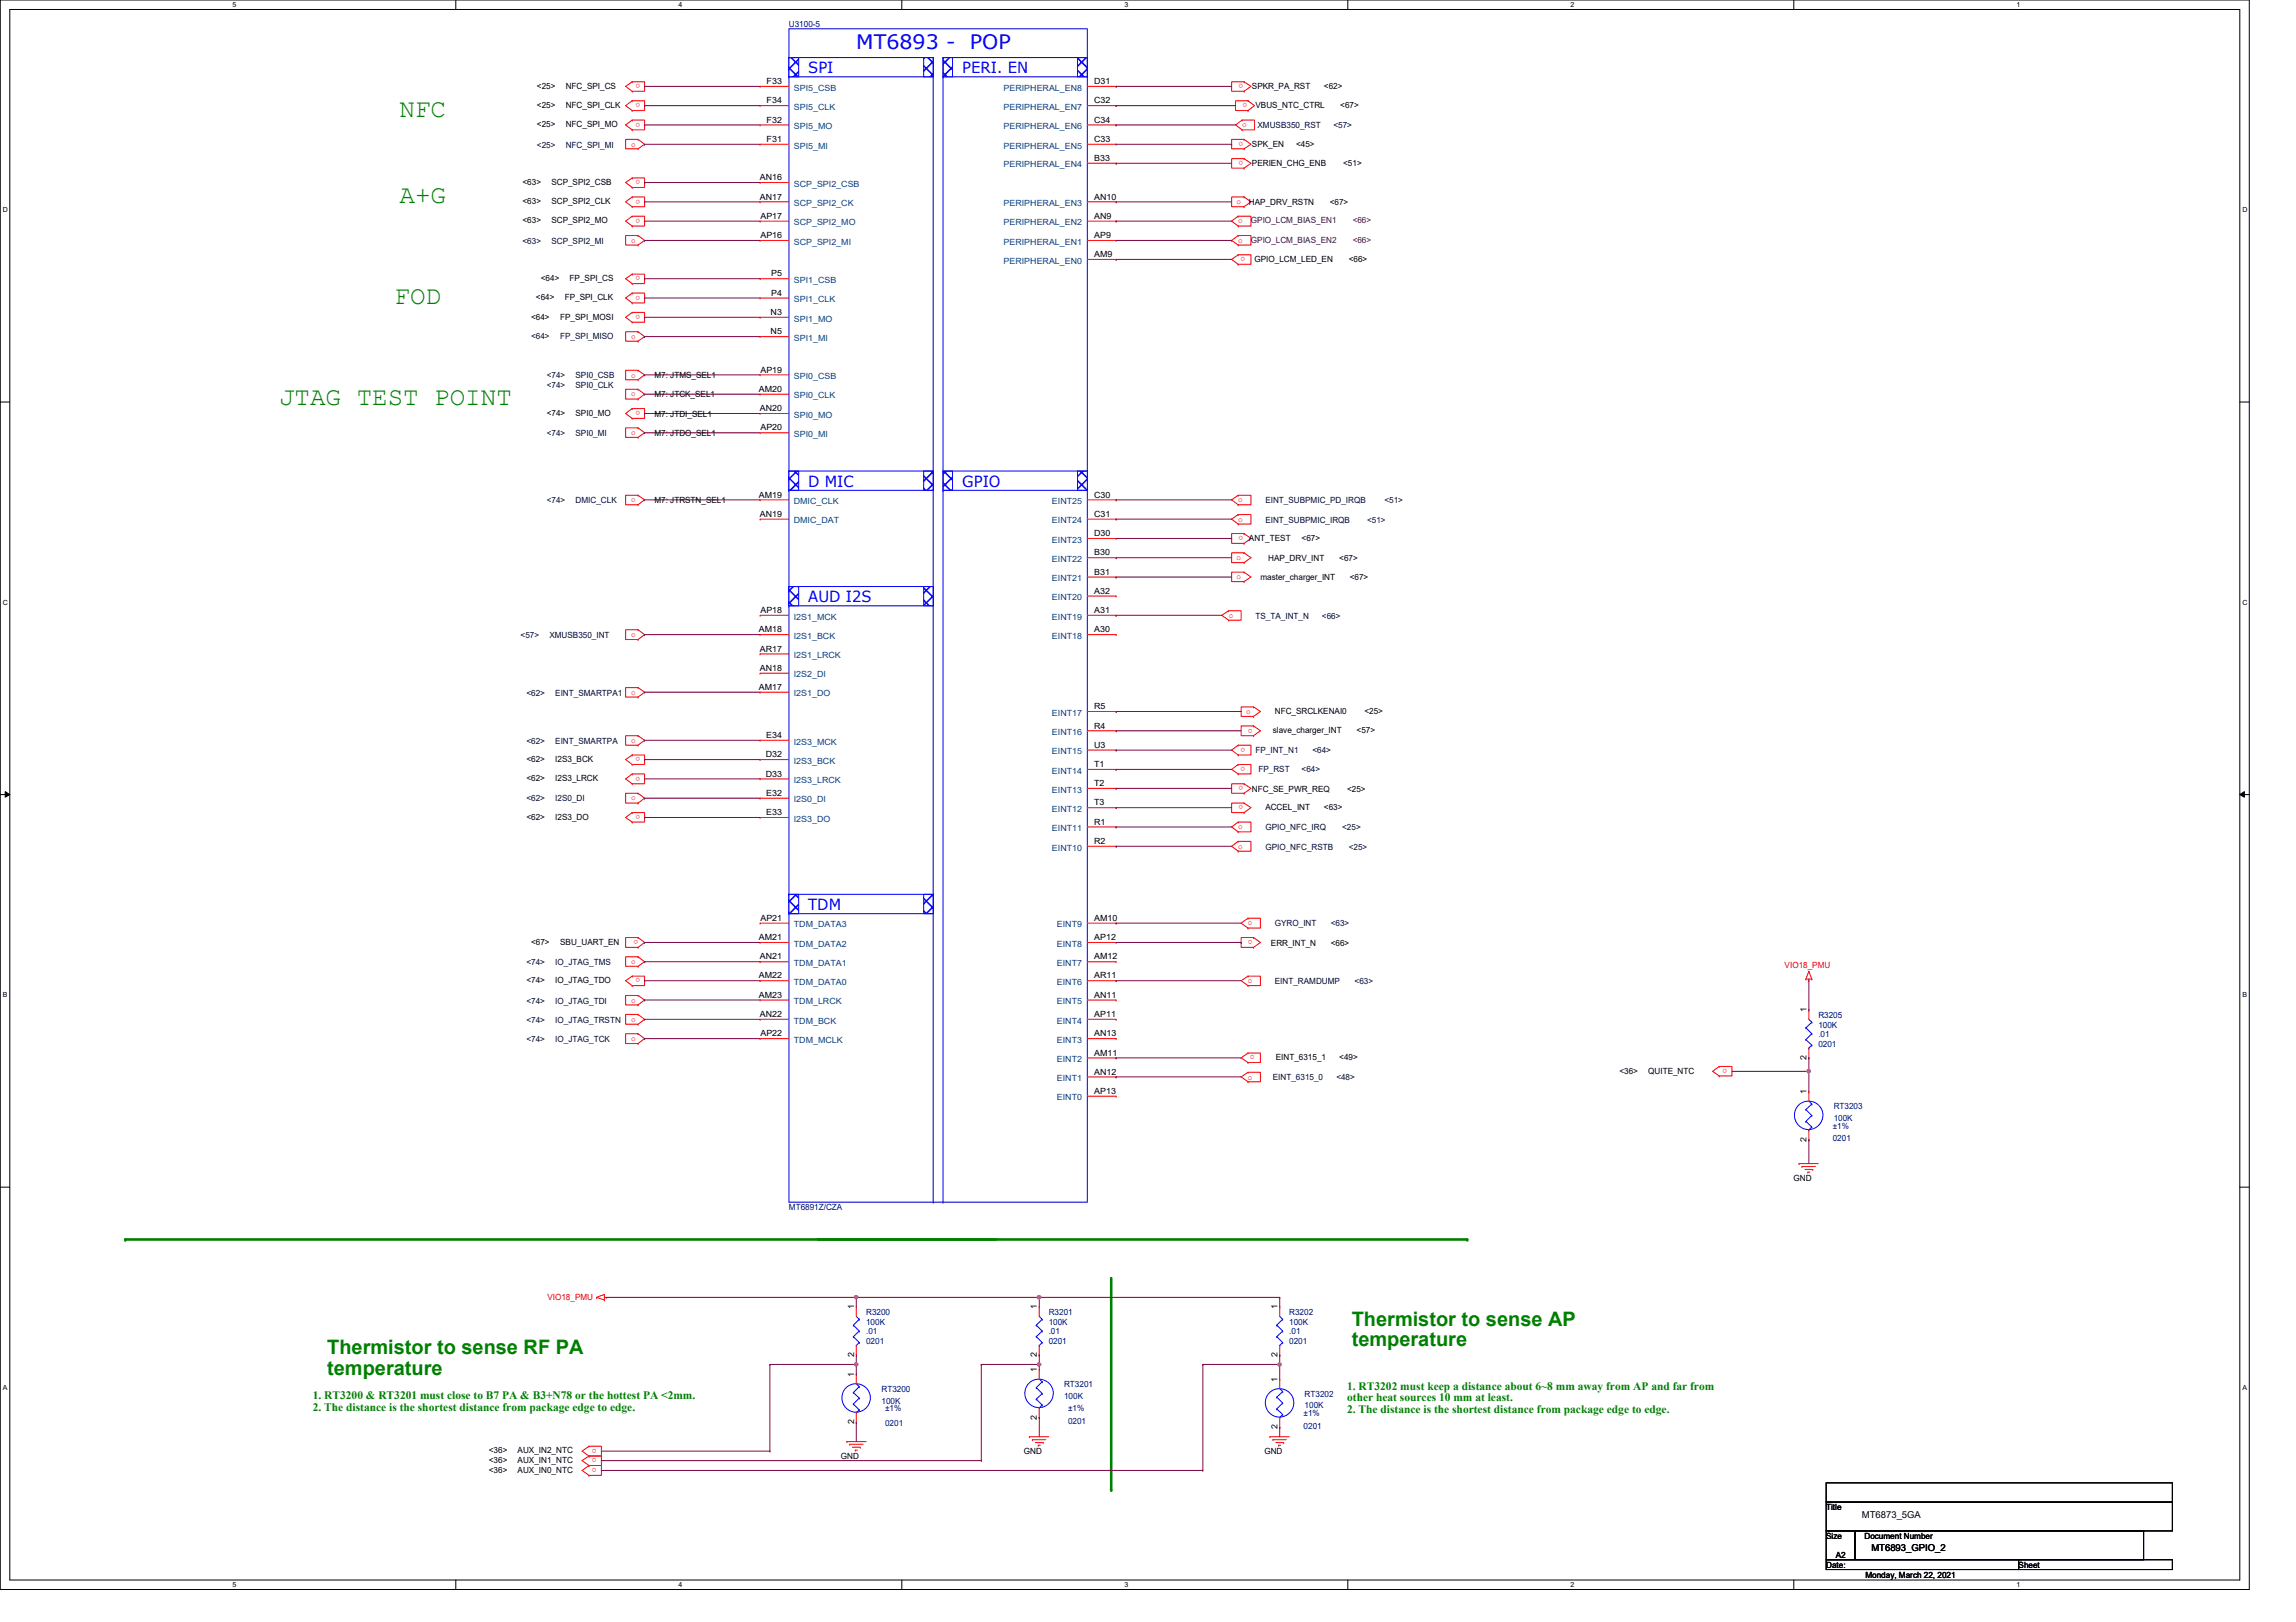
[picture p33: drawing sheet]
<svg xmlns="http://www.w3.org/2000/svg" width="297mm" height="210mm" viewBox="0 0 297 210" stroke-linecap="round" stroke-linejoin="round" font-family="sans-serif">
<defs><g id="words">
<g font-size="3.3" fill="#008000">
<text x="51.7" y="15.1">NFC</text>
<text x="51.7" y="26.3">A+G</text>
<text x="51.1" y="39.4">FOD</text>
<text x="36.1" y="52.5">JTAG TEST POINT</text>
</g>
<g font-size="2.6" fill="#00f">
<text x="110.8" y="6.3">MT6893 -</text>
<text x="125.5" y="6.3">POP</text>
</g>
<g font-size="2.6" fill="#008000">
<text x="174.9" y="171.5">Thermistor to sense AP</text>
<text x="42.3" y="175.3">Thermistor to sense RF PA</text>
<text x="42.3" y="177.9">temperature</text>
<text x="174.9" y="174.2">temperature</text>
</g>
<g font-size="2" fill="#00f">
<text x="104.6" y="9.5">SPI</text>
<text x="124.5" y="9.5">PERI. EN</text>
<text x="104.6" y="63">D MIC</text>
<text x="124.5" y="63">GPIO</text>
<text x="104.6" y="77.9">AUD I2S</text>
<text x="104.6" y="117.8">TDM</text>
</g>
<g font-size="1.5" fill="#008000">
<text x="174.3" y="179.8">1. RT3202 must keep a distance about 6~8 mm away from AP and far from</text>
<text x="40.5" y="181.1">1. RT3200 &amp; RT3201 must close to B7 PA &amp; B3+N78 or the hottest PA &lt;2mm.</text>
<text x="40.5" y="182.6">2. The distance is the shortest distance from package edge to edge.</text>
<text x="174.3" y="181.4">other heat sources 10 mm at least.</text>
<text x="174.3" y="182.9">2. The distance is the shortest distance from package edge to edge.</text>
</g>
<g font-size="1.2">
<text x="240.9" y="196.4">MT6873_5GA</text>
<text x="242.1" y="200.7">MT6893_GPIO_2</text>
</g>
<g font-size="1.1" fill="#000080">
<text x="102.1" y="3.5">U3100-5</text>
<text x="235.2" y="131.7">R3205</text>
<text x="235.2" y="133">100K</text>
<text x="235.2" y="134.2">.01</text>
<text x="235.2" y="135.5">0201</text>
<text x="237.2" y="143.6">RT3203</text>
<text x="237.1" y="146">±1%</text>
<text x="237.1" y="147.7">0201</text>
<text x="237.2" y="145">100K</text>
<text x="102.1" y="156.6">MT6891Z/CZA</text>
<text x="112.1" y="170.2">R3200</text>
<text x="112.1" y="171.4">100K</text>
<text x="112.1" y="172.7">.01</text>
<text x="112.1" y="173.9">0201</text>
<text x="135.7" y="170.2">R3201</text>
<text x="135.7" y="171.4">100K</text>
<text x="135.7" y="172.7">.01</text>
<text x="135.7" y="173.9">0201</text>
<text x="166.8" y="170.2">R3202</text>
<text x="166.8" y="171.4">100K</text>
<text x="166.8" y="172.7">.01</text>
<text x="166.8" y="173.9">0201</text>
<text x="137.7" y="179.5">RT3201</text>
<text x="114" y="180.1">RT3200</text>
<text x="114" y="181.7">100K</text>
<text x="114.5" y="182.6">±1%</text>
<text x="114.5" y="184.5">0201</text>
<text x="137.7" y="181">100K</text>
<text x="138.2" y="182.6">±1%</text>
<text x="138.2" y="184.2">0201</text>
<text x="168.7" y="183.3">±1%</text>
<text x="168.7" y="184.9">0201</text>
<text x="168.8" y="180.8">RT3202</text>
<text x="168.8" y="182.2">100K</text>
</g>
<g font-size="1.1">
<text x="69.5" y="11.5">&lt;25&gt;</text>
<text x="73.2" y="11.5">NFC_SPI_CS</text>
<text x="99.2" y="10.9">F33</text>
<text x="141.6" y="10.9">D31</text>
<text x="162" y="11.5">SPKR_PA_RST</text>
<text x="171.3" y="11.5">&lt;62&gt;</text>
<text x="69.5" y="14">&lt;25&gt;</text>
<text x="69.5" y="16.5">&lt;25&gt;</text>
<text x="73.2" y="14">NFC_SPI_CLK</text>
<text x="73.2" y="16.5">NFC_SPI_MO</text>
<text x="99.2" y="13.4">F34</text>
<text x="99.2" y="15.9">F32</text>
<text x="141.6" y="15.9">C34</text>
<text x="141.6" y="13.4">C32</text>
<text x="162.4" y="14">VBUS_NTC_CTRL</text>
<text x="173.4" y="14">&lt;67&gt;</text>
<text x="67.6" y="24">&lt;63&gt;</text>
<text x="71.3" y="24">SCP_SPI2_CSB</text>
<text x="98.3" y="23.3">AN16</text>
<text x="99.2" y="18.4">F31</text>
<text x="141.6" y="20.8">B33</text>
<text x="141.6" y="18.4">C33</text>
<text x="162" y="21.5">PERIEN_CHG_ENB</text>
<text x="162" y="19">SPK_EN</text>
<text x="167.7" y="19">&lt;45&gt;</text>
<text x="173.8" y="21.5">&lt;51&gt;</text>
<text x="67.6" y="26.4">&lt;63&gt;</text>
<text x="67.6" y="28.9">&lt;63&gt;</text>
<text x="71.3" y="26.4">SCP_SPI2_CLK</text>
<text x="71.3" y="28.9">SCP_SPI2_MO</text>
<text x="98.3" y="25.8">AN17</text>
<text x="98.4" y="28.3">AP17</text>
<text x="141.6" y="28.3">AN9</text>
<text x="141.6" y="25.8">AN10</text>
<text x="161.6" y="26.5">HAP_DRV_RSTN</text>
<text x="172" y="26.5">&lt;67&gt;</text>
<text x="98.4" y="30.8">AP16</text>
<text x="99.8" y="35.8">P5</text>
<text x="141.6" y="33.3">AM9</text>
<text x="141.6" y="30.8">AP9</text>
<text x="162.3" y="33.9">GPIO_LCM_LED_EN</text>
<text x="174.5" y="33.9">&lt;66&gt;</text>
<text x="68.7" y="41.4">&lt;64&gt;</text>
<text x="69.3" y="38.9">&lt;64&gt;</text>
<text x="70" y="36.4">&lt;64&gt;</text>
<text x="72.5" y="41.4">FP_SPI_MOSI</text>
<text x="73.1" y="38.9">FP_SPI_CLK</text>
<text x="73.7" y="36.4">FP_SPI_CS</text>
<text x="99.7" y="40.8">N3</text>
<text x="99.8" y="38.3">P4</text>
<text x="99.7" y="43.3">N5</text>
<text x="70.7" y="53.8">&lt;74&gt;</text>
<text x="74.5" y="53.8">SPI0_MO</text>
<text x="84.7" y="49">M7: JTMS_SEL1</text>
<text x="84.7" y="51.4">M7: JTCK_SEL1</text>
<text x="84.7" y="53.9">M7: JTDI_SEL1</text>
<text x="98.2" y="50.7">AM20</text>
<text x="98.3" y="53.2">AN20</text>
<text x="98.4" y="48.2">AP19</text>
<text x="84.7" y="56.4">M7: JTDO_SEL1</text>
<text x="98.4" y="55.7">AP20</text>
<text x="84.7" y="65.2">M7: JTRSTN_SEL1</text>
<text x="98.2" y="64.4">AM19</text>
<text x="141.6" y="64.4">C30</text>
<text x="98.3" y="66.9">AN19</text>
<text x="141.6" y="71.9">B30</text>
<text x="141.6" y="69.4">D30</text>
<text x="141.6" y="66.9">C31</text>
<text x="161.6" y="70">ANT_TEST</text>
<text x="168.4" y="70">&lt;67&gt;</text>
<text x="141.6" y="76.8">A32</text>
<text x="141.6" y="74.4">B31</text>
<text x="163.1" y="75.1">master_charger_INT</text>
<text x="164.1" y="72.6">HAP_DRV_INT</text>
<text x="173.3" y="72.6">&lt;67&gt;</text>
<text x="174.6" y="75.1">&lt;67&gt;</text>
<text x="98.2" y="81.8">AM18</text>
<text x="98.4" y="79.3">AP18</text>
<text x="141.6" y="81.8">A30</text>
<text x="141.6" y="79.3">A31</text>
<text x="98.2" y="89.3">AM17</text>
<text x="98.3" y="84.3">AR17</text>
<text x="98.3" y="86.8">AN18</text>
<text x="99.1" y="95.5">E34</text>
<text x="141.6" y="94.3">R4</text>
<text x="141.6" y="91.8">R5</text>
<text x="164.7" y="94.9">slave_charger_INT</text>
<text x="164.9" y="92.4">NFC_SRCLKENAI0</text>
<text x="175.5" y="94.9">&lt;57&gt;</text>
<text x="176.5" y="92.4">&lt;25&gt;</text>
<text x="68.1" y="98.6">&lt;62&gt;</text>
<text x="68.1" y="101.1">&lt;62&gt;</text>
<text x="71.8" y="98.6">I2S3_BCK</text>
<text x="71.8" y="101.1">I2S3_LRCK</text>
<text x="99.1" y="98">D32</text>
<text x="99.1" y="100.5">D33</text>
<text x="141.6" y="96.8">U3</text>
<text x="141.6" y="99.3">T1</text>
<text x="141.6" y="101.7">T2</text>
<text x="68.1" y="106.1">&lt;62&gt;</text>
<text x="71.8" y="106.1">I2S3_DO</text>
<text x="99.1" y="103">E32</text>
<text x="99.1" y="105.5">E33</text>
<text x="141.6" y="104.2">T3</text>
<text x="141.6" y="106.7">R1</text>
<text x="162" y="102.5">NFC_SE_PWR_REQ</text>
<text x="163.7" y="104.9">ACCEL_INT</text>
<text x="171.3" y="104.9">&lt;63&gt;</text>
<text x="174.3" y="102.5">&lt;25&gt;</text>
<text x="141.6" y="109.2">R2</text>
<text x="98.4" y="119.2">AP21</text>
<text x="141.6" y="119.2">AM10</text>
<text x="68.7" y="122.3">&lt;67&gt;</text>
<text x="72.5" y="122.3">SBU_UART_EN</text>
<text x="98.2" y="121.7">AM21</text>
<text x="98.3" y="124.2">AN21</text>
<text x="141.6" y="121.7">AP12</text>
<text x="141.6" y="124.2">AM12</text>
<text x="164.4" y="122.4">ERR_INT_N</text>
<text x="172.2" y="122.4">&lt;66&gt;</text>
<text x="68.1" y="127.3">&lt;74&gt;</text>
<text x="71.8" y="127.3">IO_JTAG_TDO</text>
<text x="98.2" y="129.1">AM23</text>
<text x="98.2" y="126.6">AM22</text>
<text x="98.3" y="131.6">AN22</text>
<text x="141.6" y="126.6">AR11</text>
<text x="141.6" y="129.1">AN11</text>
<text x="141.6" y="131.6">AP11</text>
<text x="233.7" y="131" transform="rotate(-90 233.7 131)">1</text>
<text x="98.4" y="134.1">AP22</text>
<text x="141.6" y="134.1">AN13</text>
<text x="141.6" y="136.6">AM11</text>
<text x="165.1" y="137.2">EINT_6315_1</text>
<text x="173.3" y="137.2">&lt;49&gt;</text>
<text x="233.7" y="137.2" transform="rotate(-90 233.7 137.2)">2</text>
<text x="141.6" y="139.1">AN12</text>
<text x="141.6" y="141.6">AP13</text>
<text x="209.5" y="138.9">&lt;36&gt;</text>
<text x="213.2" y="138.9">QUITE_NTC</text>
<text x="233.7" y="141.6" transform="rotate(-90 233.7 141.6)">1</text>
<text x="233.7" y="147.7" transform="rotate(-90 233.7 147.7)">2</text>
<text x="232" y="152.9">GND</text>
<text x="110.5" y="169.5" transform="rotate(-90 110.5 169.5)">1</text>
<text x="134.2" y="169.5" transform="rotate(-90 134.2 169.5)">1</text>
<text x="165.3" y="169.5" transform="rotate(-90 165.3 169.5)">1</text>
<text x="110.5" y="178.2" transform="rotate(-90 110.5 178.2)">1</text>
<text x="110.5" y="175.6" transform="rotate(-90 110.5 175.6)">2</text>
<text x="134.2" y="177.6" transform="rotate(-90 134.2 177.6)">1</text>
<text x="134.2" y="175.6" transform="rotate(-90 134.2 175.6)">2</text>
<text x="165.3" y="178.8" transform="rotate(-90 165.3 178.8)">1</text>
<text x="165.3" y="175.6" transform="rotate(-90 165.3 175.6)">2</text>
<text x="110.5" y="184.3" transform="rotate(-90 110.5 184.3)">2</text>
<text x="134.2" y="183.7" transform="rotate(-90 134.2 183.7)">2</text>
<text x="165.3" y="185" transform="rotate(-90 165.3 185)">2</text>
<text x="63.2" y="188.1">&lt;36&gt;</text>
<text x="63.2" y="189.4">&lt;36&gt;</text>
<text x="63.2" y="190.6">&lt;36&gt;</text>
<text x="67" y="188.1">AUX_IN2_NTC</text>
<text x="67" y="189.4">AUX_IN1_NTC</text>
<text x="67" y="190.6">AUX_IN0_NTC</text>
<text x="108.8" y="188.8">GND</text>
<text x="132.5" y="188.2">GND</text>
<text x="163.6" y="188.2">GND</text>
<text x="236.3" y="195.5">Title</text>
<text x="236.3" y="199.2">Size</text>
<text x="236.3" y="202.9">Date:</text>
<text x="237.5" y="201.7">A2</text>
<text x="241.2" y="199.2">Document Number</text>
<text x="261.2" y="202.9">Sheet</text>
<text x="241.3" y="204.2">Monday, March 22, 2021</text>
</g>
<g font-size="1.1" fill="#f00">
<text x="82.8" y="10.9" transform="rotate(180 82.8 10.9)">o</text>
<text x="160.8" y="10.9" transform="rotate(180 160.8 10.9)">o</text>
<text x="82.8" y="13.4" transform="rotate(180 82.8 13.4)">o</text>
<text x="82.8" y="15.9" transform="rotate(180 82.8 15.9)">o</text>
<text x="160.7" y="16.5">o</text>
<text x="161.3" y="13.4" transform="rotate(180 161.3 13.4)">o</text>
<text x="81.7" y="19">o</text>
<text x="82.8" y="23.3" transform="rotate(180 82.8 23.3)">o</text>
<text x="160.8" y="20.8" transform="rotate(180 160.8 20.8)">o</text>
<text x="160.8" y="18.3" transform="rotate(180 160.8 18.3)">o</text>
<text x="82.8" y="25.8" transform="rotate(180 82.8 25.8)">o</text>
<text x="82.8" y="28.3" transform="rotate(180 82.8 28.3)">o</text>
<text x="160" y="26.4">o</text>
<text x="160.2" y="28.9">o</text>
<text x="81.7" y="31.4">o</text>
<text x="82.8" y="35.8" transform="rotate(180 82.8 35.8)">o</text>
<text x="160.2" y="31.4">o</text>
<text x="161.1" y="33.3" transform="rotate(180 161.1 33.3)">o</text>
<text x="82.8" y="40.8" transform="rotate(180 82.8 40.8)">o</text>
<text x="82.8" y="38.3" transform="rotate(180 82.8 38.3)">o</text>
<text x="81.7" y="43.9">o</text>
<text x="81.7" y="48.9">o</text>
<text x="81.7" y="51.3">o</text>
<text x="82.8" y="53.2" transform="rotate(180 82.8 53.2)">o</text>
<text x="81.7" y="56.3">o</text>
<text x="81.7" y="65">o</text>
<text x="160.2" y="65">o</text>
<text x="160.2" y="67.5">o</text>
<text x="160.8" y="69.4" transform="rotate(180 160.8 69.4)">o</text>
<text x="160" y="72.5">o</text>
<text x="160" y="75">o</text>
<text x="81.7" y="82.4">o</text>
<text x="159" y="80">o</text>
<text x="81.7" y="89.9">o</text>
<text x="161.2" y="92.4">o</text>
<text x="162" y="94.3" transform="rotate(180 162 94.3)">o</text>
<text x="81.7" y="96.1">o</text>
<text x="82.8" y="98" transform="rotate(180 82.8 98)">o</text>
<text x="82.8" y="100.5" transform="rotate(180 82.8 100.5)">o</text>
<text x="160.8" y="101.7" transform="rotate(180 160.8 101.7)">o</text>
<text x="161.1" y="99.2" transform="rotate(180 161.1 99.2)">o</text>
<text x="161.1" y="96.8" transform="rotate(180 161.1 96.8)">o</text>
<text x="81.7" y="103.6">o</text>
<text x="82.8" y="105.5" transform="rotate(180 82.8 105.5)">o</text>
<text x="160.2" y="107.3">o</text>
<text x="160.8" y="104.2" transform="rotate(180 160.8 104.2)">o</text>
<text x="160.2" y="109.8">o</text>
<text x="161.5" y="119.8">o</text>
<text x="81.7" y="124.8">o</text>
<text x="82.5" y="121.7" transform="rotate(180 82.5 121.7)">o</text>
<text x="162" y="121.7" transform="rotate(180 162 121.7)">o</text>
<text x="230.9" y="125.3">VIO18_PMU</text>
<text x="81.7" y="129.8">o</text>
<text x="82.8" y="126.6" transform="rotate(180 82.8 126.6)">o</text>
<text x="161.5" y="127.3">o</text>
<text x="81.7" y="132.2">o</text>
<text x="81.7" y="134.7">o</text>
<text x="162.3" y="136.6" transform="rotate(180 162.3 136.6)">o</text>
<text x="161.5" y="139.7">o</text>
<text x="223.4" y="138.3" transform="rotate(180 223.4 138.3)">o</text>
<text x="70.8" y="168.2">VIO18_PMU</text>
<text x="77.2" y="187.5" transform="rotate(180 77.2 187.5)">o</text>
<text x="77.2" y="188.7" transform="rotate(180 77.2 188.7)">o</text>
<text x="77.2" y="190" transform="rotate(180 77.2 190)">o</text>
</g>
<g font-size="1.1" fill="#004080">
<text x="102.7" y="11.7">SPI5_CSB</text>
<text x="129.8" y="11.7">PERIPHERAL_EN8</text>
<text x="102.7" y="14.2">SPI5_CLK</text>
<text x="102.7" y="16.7">SPI5_MO</text>
<text x="129.8" y="16.7">PERIPHERAL_EN6</text>
<text x="129.8" y="14.2">PERIPHERAL_EN7</text>
<text x="102.7" y="19.2">SPI5_MI</text>
<text x="129.8" y="21.7">PERIPHERAL_EN4</text>
<text x="129.8" y="19.2">PERIPHERAL_EN5</text>
<text x="102.7" y="24.2">SCP_SPI2_CSB</text>
<text x="102.7" y="26.7">SCP_SPI2_CK</text>
<text x="102.7" y="29.2">SCP_SPI2_MO</text>
<text x="129.8" y="29.2">PERIPHERAL_EN2</text>
<text x="129.8" y="26.7">PERIPHERAL_EN3</text>
<text x="102.7" y="31.7">SCP_SPI2_MI</text>
<text x="129.8" y="34.1">PERIPHERAL_EN0</text>
<text x="129.8" y="31.7">PERIPHERAL_EN1</text>
<text x="102.7" y="36.6">SPI1_CSB</text>
<text x="102.7" y="39.1">SPI1_CLK</text>
<text x="102.7" y="41.6">SPI1_MO</text>
<text x="102.7" y="44.1">SPI1_MI</text>
<text x="102.7" y="49.1">SPI0_CSB</text>
<text x="102.7" y="51.6">SPI0_CLK</text>
<text x="102.7" y="54.1">SPI0_MO</text>
<text x="102.7" y="56.6">SPI0_MI</text>
<text x="102.7" y="65.2">DMIC_CLK</text>
<text x="136.1" y="65.2">EINT25</text>
<text x="102.7" y="67.7">DMIC_DAT</text>
<text x="136.1" y="70.2">EINT23</text>
<text x="136.1" y="67.7">EINT24</text>
<text x="136.1" y="77.7">EINT20</text>
<text x="136.1" y="75.2">EINT21</text>
<text x="136.1" y="72.7">EINT22</text>
<text x="102.7" y="82.7">I2S1_BCK</text>
<text x="102.7" y="80.2">I2S1_MCK</text>
<text x="136.1" y="82.7">EINT18</text>
<text x="136.1" y="80.2">EINT19</text>
<text x="102.7" y="85.2">I2S1_LRCK</text>
<text x="102.7" y="87.7">I2S2_DI</text>
<text x="102.7" y="90.1">I2S1_DO</text>
<text x="136.1" y="95.1">EINT16</text>
<text x="136.1" y="92.6">EINT17</text>
<text x="102.7" y="98.8">I2S3_BCK</text>
<text x="102.7" y="101.3">I2S3_LRCK</text>
<text x="102.7" y="96.4">I2S3_MCK</text>
<text x="136.1" y="97.6">EINT15</text>
<text x="136.1" y="100.1">EINT14</text>
<text x="102.7" y="103.8">I2S0_DI</text>
<text x="102.7" y="106.3">I2S3_DO</text>
<text x="136.1" y="102.6">EINT13</text>
<text x="136.1" y="105.1">EINT12</text>
<text x="136.1" y="107.6">EINT11</text>
<text x="136.1" y="110.1">EINT10</text>
<text x="102.7" y="125">TDM_DATA1</text>
<text x="102.7" y="122.5">TDM_DATA2</text>
<text x="102.7" y="120">TDM_DATA3</text>
<text x="136.7" y="120">EINT9</text>
<text x="136.7" y="122.5">EINT8</text>
<text x="136.7" y="125">EINT7</text>
<text x="102.7" y="130">TDM_LRCK</text>
<text x="102.7" y="127.5">TDM_DATA0</text>
<text x="136.7" y="127.5">EINT6</text>
<text x="136.7" y="130">EINT5</text>
<text x="102.7" y="132.5">TDM_BCK</text>
<text x="102.7" y="135">TDM_MCLK</text>
<text x="136.7" y="132.5">EINT4</text>
<text x="136.7" y="135">EINT3</text>
<text x="136.7" y="137.5">EINT2</text>
<text x="136.7" y="139.9">EINT1</text>
<text x="136.7" y="142.4">EINT0</text>
</g>
<g font-size="1.1" fill="#000040">
<text x="162.7" y="16.6">XMUSB350_RST</text>
<text x="172.5" y="16.6">&lt;57&gt;</text>
<text x="69.5" y="19.1">&lt;25&gt;</text>
<text x="73.2" y="19.1">NFC_SPI_MI</text>
<text x="67.6" y="31.5">&lt;63&gt;</text>
<text x="71.3" y="31.5">SCP_SPI2_MI</text>
<text x="68.7" y="43.9">&lt;64&gt;</text>
<text x="72.5" y="43.9">FP_SPI_MISO</text>
<text x="70.7" y="49">&lt;74&gt;</text>
<text x="70.7" y="50.2">&lt;74&gt;</text>
<text x="74.5" y="49">SPI0_CSB</text>
<text x="74.5" y="50.2">SPI0_CLK</text>
<text x="70.7" y="56.4">&lt;74&gt;</text>
<text x="74.5" y="56.4">SPI0_MI</text>
<text x="70.7" y="65.2">&lt;74&gt;</text>
<text x="74.5" y="65.2">DMIC_CLK</text>
<text x="163.7" y="65.2">EINT_SUBPMIC_PD_IRQB</text>
<text x="179.1" y="65.2">&lt;51&gt;</text>
<text x="163.7" y="67.6">EINT_SUBPMIC_IRQB</text>
<text x="176.9" y="67.6">&lt;51&gt;</text>
<text x="67.3" y="82.5">&lt;57&gt;</text>
<text x="71.1" y="82.5">XMUSB350_INT</text>
<text x="162.4" y="80.1">TS_TA_INT_N</text>
<text x="171" y="80.1">&lt;66&gt;</text>
<text x="68.1" y="90">&lt;62&gt;</text>
<text x="71.8" y="90">EINT_SMARTPA1</text>
<text x="68.1" y="96.3">&lt;62&gt;</text>
<text x="71.8" y="96.3">EINT_SMARTPA</text>
<text x="162.4" y="97.5">FP_INT_N1</text>
<text x="162.8" y="99.9">FP_RST</text>
<text x="168.4" y="99.9">&lt;64&gt;</text>
<text x="169.8" y="97.5">&lt;64&gt;</text>
<text x="68.1" y="103.7">&lt;62&gt;</text>
<text x="71.8" y="103.7">I2S0_DI</text>
<text x="163.7" y="107.4">GPIO_NFC_IRQ</text>
<text x="173.6" y="107.4">&lt;25&gt;</text>
<text x="163.7" y="109.9">GPIO_NFC_RSTB</text>
<text x="174.5" y="109.9">&lt;25&gt;</text>
<text x="164.9" y="119.9">GYRO_INT</text>
<text x="172.2" y="119.9">&lt;63&gt;</text>
<text x="68.1" y="124.9">&lt;74&gt;</text>
<text x="71.8" y="124.9">IO_JTAG_TMS</text>
<text x="68.1" y="129.9">&lt;74&gt;</text>
<text x="71.8" y="129.9">IO_JTAG_TDI</text>
<text x="164.9" y="127.4">EINT_RAMDUMP</text>
<text x="175.3" y="127.4">&lt;63&gt;</text>
<text x="68.1" y="132.3">&lt;74&gt;</text>
<text x="68.1" y="134.8">&lt;74&gt;</text>
<text x="71.8" y="132.3">IO_JTAG_TRSTN</text>
<text x="71.8" y="134.8">IO_JTAG_TCK</text>
<text x="164.7" y="139.8">EINT_6315_0</text>
<text x="172.9" y="139.8">&lt;48&gt;</text>
</g>
<g font-size="1.1" fill="#400040">
<text x="161.8" y="28.9">GPIO_LCM_BIAS_EN1</text>
<text x="175" y="28.9">&lt;66&gt;</text>
<text x="161.8" y="31.4">GPIO_LCM_BIAS_EN2</text>
<text x="175" y="31.4">&lt;66&gt;</text>
</g>
<g font-size=".9">
<text x="30.1" y=".9">5</text>
<text x="87.8" y=".9">4</text>
<text x="145.5" y=".9">3</text>
<text x="203.2" y=".9">2</text>
<text x="260.9" y=".9">1</text>
<text x=".4" y="27.4">D</text>
<text x="290.1" y="27.4">D</text>
<text x=".4" y="78.2">C</text>
<text x="290.1" y="78.2">C</text>
<text x=".4" y="129">B</text>
<text x="290.1" y="129">B</text>
<text x=".4" y="179.8">A</text>
<text x="290.1" y="179.8">A</text>
<text x="30.1" y="205.4">5</text>
<text x="87.8" y="205.4">4</text>
<text x="145.5" y="205.4">3</text>
<text x="203.2" y="205.4">2</text>
<text x="260.9" y="205.4">1</text>
</g>
</g></defs>
<path d="M0 0h291v205.7h-291zM1.3 1.2h288.5v203.3h-288.5z" fill="none" stroke="#000" stroke-width=".13"/>
<g fill="#fff">
<path d="M30.1 .1h.5v1h-.5z"/>
<path d="M30.1 204.6h.5v1h-.5z"/>
</g>
<path d="M59 0v1.2M59 204.5v1.2" fill="none" stroke="#000" stroke-width=".13"/>
<g fill="#fff">
<path d="M87.8 .1h.5v1h-.5z"/>
<path d="M87.8 204.6h.5v1h-.5z"/>
</g>
<path d="M116.7 0v1.2M116.7 204.5v1.2" fill="none" stroke="#000" stroke-width=".13"/>
<g fill="#fff">
<path d="M145.5 .1h.5v1h-.5z"/>
<path d="M145.5 204.6h.5v1h-.5z"/>
</g>
<path d="M174.4 0v1.2M174.4 204.5v1.2" fill="none" stroke="#000" stroke-width=".13"/>
<g fill="#fff">
<path d="M203.2 .1h.5v1h-.5z"/>
<path d="M203.2 204.6h.5v1h-.5z"/>
</g>
<path d="M232.1 0v1.2M232.1 204.5v1.2" fill="none" stroke="#000" stroke-width=".13"/>
<g fill="#fff">
<path d="M260.9 .1h.5v1h-.5z"/>
<path d="M260.9 204.6h.5v1h-.5z"/>
<path d="M.4 26.6h.6v1h-.6z"/>
<path d="M290.1 26.6h.6v1h-.6z"/>
<path d="M.4 77.4h.6v1h-.6z"/>
<path d="M290.1 77.4h.6v1h-.6z"/>
</g>
<path d="M0 52h1.3M289.8 52h1.2" fill="none" stroke="#000" stroke-width=".13"/>
<g fill="#fff">
<path d="M.4 128.2h.6v1h-.6z"/>
<path d="M290.1 128.2h.6v1h-.6z"/>
</g>
<path d="M0 102.8h1.3M.7 102.4l.6 .4-.6 .4zM289.8 102.8l.6-.4v.8zM289.8 102.8h1.2" fill="none" stroke="#000" stroke-width=".13"/>
<path d="M.7 102.4l.6 .4-.6 .4zM289.8 102.8l.6-.4v.8z" fill="#000"/>
<g fill="#fff">
<path d="M.4 179h.5v1h-.5z"/>
<path d="M290.1 179h.6v1h-.6z"/>
</g>
<path d="M0 153.6h1.3M289.8 153.6h1.2" fill="none" stroke="#000" stroke-width=".13"/>
<path d="M143.8 165.4v27.4" fill="none" stroke="#008000" stroke-width=".34"/>
<circle cx="143.8" cy="192.8" r=".17" fill="#008000"/>
<path d="M16.2 160.4h112.7" fill="none" stroke="#008000" stroke-width=".34"/>
<circle cx="16.2" cy="160.4" r=".17" fill="#008000"/>
<path d="M105.8 160.4h84" fill="none" stroke="#008000" stroke-width=".34"/>
<circle cx="189.8" cy="160.4" r=".17" fill="#008000"/>
<g fill="none" stroke="#f00" stroke-width=".13">
<path d="M81.8 11.8h.1M81.8 10.6h.1M81.8 10.6h1.6v1.2h-1.6M81.8 14.3h.1M81.8 13h.1M81.8 13h1.6v1.3h-1.6M81.8 16.8h.1M81.8 15.5h.1M81.8 15.5h1.6v1.3h-1.6M81.8 10.6l-.9 .6 .9 .6M81.8 13l-.9 .7 .9 .6M81.8 15.5l-.9 .7 .9 .6"/>
<path d="M82.5 18h.1M82.5 19.3h.1M82.5 18h-1.6v1.3h1.6M82.5 18l.9 .7-.9 .6M160.7 15.5h.1M160.7 16.8h.1M160.7 15.5h1.6v1.3h-1.6M160.7 15.5l-.9 .7 .9 .6M160.9 11.8h.1M160.9 10.6h.1M160.9 10.6h-1.6v1.2h1.6M160.9 19.3h.1"/>
<path d="M160.9 18h.1M160.9 18h-1.6v1.3h1.6M160.9 10.6l.9 .6-.9 .6M160.9 18l.9 .7-.9 .6M161.5 14.3h.1M161.5 13h.1M161.5 13h-1.7v1.3h1.7M161.5 13l.8 .7-.8 .6M81.8 24.3h.1M81.8 23h.1M81.8 23h1.6v1.3h-1.6M81.8 26.8h.1"/>
<path d="M81.8 25.5h.1M81.8 25.5h1.6v1.3h-1.6M81.8 29.3h.1M81.8 28h.1M81.8 28h1.6v1.3h-1.6M81.8 36.7h.1M81.8 35.5h.1M81.8 35.5h1.6v1.2h-1.6M81.8 39.2h.1M81.8 37.9h.1M81.8 37.9h1.6v1.3h-1.6M81.8 23l-.9 .6 .9 .7"/>
<path d="M81.8 25.5l-.9 .6 .9 .7M81.8 28l-.9 .6 .9 .7M81.8 35.5l-.9 .6 .9 .6M81.8 37.9l-.9 .7 .9 .6M82.5 30.5h.1M82.5 31.7h.1M82.5 30.5h-1.6v1.2h1.6M82.5 30.5l.9 .6-.9 .6M160.2 34.2h.1M160.2 33h.1M160.2 33h1.6v1.2h-1.6M160.2 28h.1"/>
<path d="M160.2 29.3h.1M160.2 28h1.6v1.3h-1.6M160.2 30.5h.1M160.2 31.7h.1M160.2 30.5h1.6v1.2h-1.6M160.2 33l-.9 .6 .9 .6M160.2 28l-.9 .6 .9 .7M160.2 30.5l-.9 .6 .9 .6M160.9 21.8h.1M160.9 20.5h.1M160.9 20.5h-1.6v1.3h1.6M160.9 25.5h.1"/>
<path d="M160.9 26.8h.1M160.9 25.5h-1.6v1.3h1.6M160.9 20.5l.9 .6-.9 .7M160.9 25.5l.9 .6-.9 .7M81.8 54.1h.1M81.8 52.9h.1M81.8 52.9h1.6v1.2h-1.6M81.8 41.7h.1M81.8 40.4h.1M81.8 40.4h1.6v1.3h-1.6M81.8 52.9l-.9 .6 .9 .6M81.8 40.4l-.9 .7 .9 .6"/>
<path d="M82.5 47.9h.1M82.5 49.1h.1M82.5 47.9h-1.6v1.2h1.6M82.5 50.4h.1M82.5 51.6h.1M82.5 50.4h-1.6v1.2h1.6M82.5 55.4h.1M82.5 56.6h.1M82.5 55.4h-1.6v1.2h1.6M82.5 42.9h.1M82.5 44.2h.1M82.5 42.9h-1.6v1.3h1.6"/>
<path d="M82.5 47.9l.9 .6-.9 .6M82.5 50.4l.9 .6-.9 .6M82.5 55.4l.9 .6-.9 .6M82.5 42.9l.9 .7-.9 .6M82.5 64.1h.1M82.5 65.3h.1M82.5 64.1h-1.6v1.2h1.6M82.5 64.1l.9 .6-.9 .6M159 79h.1M159 79h1.6v1.3h-1.6M159 79l-.9 .6 .9 .7M160.2 64.1h.1"/>
<path d="M160.2 65.3h.1M160.2 64.1h1.6v1.2h-1.6M160.2 66.6h.1M160.2 67.8h.1M160.2 66.6h1.6v1.2h-1.6M160.2 64.1l-.9 .6 .9 .6M160.2 66.6l-.9 .6 .9 .6M160.9 71.5h.1M160.9 72.8h.1M160.9 71.5h-1.6v1.3h1.6M160.9 74h.1M160.9 75.3h.1"/>
<path d="M160.9 74h-1.6v1.3h1.6M160.9 70.3h.1M160.9 69h.1M160.9 69h-1.6v1.3h1.6M160.9 71.5l.9 .7-.9 .6M160.9 74l.9 .7-.9 .6M160.9 69l.9 .7-.9 .6M81.8 98.9h.1M81.8 97.7h.1M81.8 97.7h1.6v1.2h-1.6M81.8 97.7l-.9 .6 .9 .6M82.5 81.5h.1"/>
<path d="M82.5 82.8h.1M82.5 81.5h-1.6v1.3h1.6M82.5 89h.1M82.5 90.2h.1M82.5 89h-1.6v1.2h1.6M82.5 95.2h.1M82.5 96.4h.1M82.5 95.2h-1.6v1.2h1.6M82.5 81.5l.9 .6-.9 .7M82.5 89l.9 .6-.9 .6M82.5 95.2l.9 .6-.9 .6M159 80.3h.1"/>
<path d="M160.2 98.9h.1M160.2 98.9h1.6v1.3h-1.6M160.2 97.7h.1M160.2 96.4h.1M160.2 96.4h1.6v1.3h-1.6M160.2 98.9l-.9 .7 .9 .6M160.2 96.4l-.9 .7 .9 .6M162.2 91.5h.1M162.2 92.7h.1M162.2 91.5h-1.6v1.2h1.6M162.2 95.2h.1M162.2 93.9h.1"/>
<path d="M162.2 93.9h-1.6v1.3h1.6M162.2 91.5l.9 .6-.9 .6M162.2 93.9l.9 .7-.9 .6M81.8 101.4h.1M81.8 100.2h.1M81.8 100.2h1.6v1.2h-1.6M81.8 106.4h.1M81.8 105.2h.1M81.8 105.2h1.6v1.2h-1.6M81.8 100.2l-.9 .6 .9 .6M81.8 105.2l-.9 .6 .9 .6M82.5 102.7h.1"/>
<path d="M82.5 103.9h.1M82.5 102.7h-1.6v1.2h1.6M82.5 102.7l.9 .6-.9 .6M160.2 106.4h.1M160.2 107.7h.1M160.2 106.4h1.6v1.3h-1.6M160.2 108.9h.1M160.2 110.2h.1M160.2 108.9h1.6v1.3h-1.6M160.2 100.2h.1M160.2 106.4l-.9 .6 .9 .7M160.2 108.9l-.9 .6 .9 .7"/>
<path d="M160.9 102.7h.1M160.9 101.4h.1M160.9 101.4h-1.6v1.3h1.6M160.9 105.2h.1M160.9 103.9h.1M160.9 103.9h-1.6v1.3h1.6M160.9 101.4l.9 .6-.9 .7M160.9 103.9l.9 .6-.9 .7M161.5 118.8h.1M161.5 118.8h1.6v1.3h-1.6M161.5 118.8l-.9 .7 .9 .6M81.8 127.6h.1"/>
<path d="M81.8 126.3h.1M81.8 126.3h1.6v1.3h-1.6M81.8 126.3l-.9 .6 .9 .7M82.5 122.6h.1M82.5 121.3h.1M82.5 121.3h-1.6v1.3h1.6M82.5 123.8h.1M82.5 125.1h.1M82.5 123.8h-1.6v1.3h1.6M82.5 128.8h.1M82.5 130h.1M82.5 128.8h-1.6v1.2h1.6"/>
<path d="M82.5 131.3h.1M82.5 132.5h.1M82.5 131.3h-1.6v1.2h1.6M82.5 133.8h.1M82.5 135h.1M82.5 133.8h-1.6v1.2h1.6M82.5 121.3l.9 .7-.9 .6M82.5 123.8l.9 .7-.9 .6M82.5 128.8l.9 .6-.9 .6M82.5 131.3l.9 .6-.9 .6M82.5 133.8l.9 .6-.9 .6M161.5 120.1h.1"/>
<path d="M161.5 126.3h.1M161.5 127.6h.1M161.5 126.3h1.6v1.3h-1.6M161.5 138.8h.1M161.5 140h.1M161.5 138.8h1.6v1.2h-1.6M161.5 137.5h.1M161.5 136.3h.1M161.5 136.3h1.6v1.2h-1.6M161.5 126.3l-.9 .6 .9 .7M161.5 138.8l-.9 .6 .9 .6M161.5 136.3l-.9 .6 .9 .6"/>
<path d="M162.2 122.6h.1M162.2 121.3h.1M162.2 121.3h-1.6v1.3h1.6M162.2 121.3l.9 .7-.9 .6M222.4 139.2h.1M222.4 138h.1M222.4 138h1.7v1.2h-1.7M222.4 138l-.8 .6 .8 .6M233.6 126.7h.1M233.6 126.7h.8M234 126.9h.1M234 125.7h.1"/>
<path d="M234 130.7h.1M234 136.9h.1M234 126.7v.2M234 130.7v1.2M234 135.6v1.3M234 125.7l.4 1M234 125.7l-.4 1M234.4 126.7h.1M232.7 150.6h.1M232.7 150.6h2.5M233.1 151h.1M233.1 151h1.8"/>
<path d="M233.5 151.3h1M233.9 151.7h.1M233.9 151.7h.2M234 141.3h.1M234 147.5h.1M234 141.3v1.2M234 146.2v1.3M234.5 151.3h.1M77.2 167.9h.1M77.2 167.9l1 .3M78.2 167.5h.1M78.2 168.2h.1"/>
<path d="M78.2 167.5v.7M78.2 167.9h.2M78.2 167.5l-1 .4M78.4 167.9h.1M110.8 177.8h.1M110.8 177.8v1.3M134.4 169.1h.1M134.4 175.3h.1M134.4 177.2h.1M134.4 169.1v1.2M134.4 174.1v1.2M134.4 177.2v1.3"/>
<path d="M165.6 169.1h.1M165.6 175.3h.1M165.6 178.5h.1M165.6 169.1v1.2M165.6 174.1v1.2M165.6 178.5v1.2M76.2 188.4h.1M76.2 187.2h.1M76.2 187.2h1.6v1.2h-1.6M76.2 189.7h.1M76.2 188.4h1.6v1.3h-1.6M76.2 190.9h.1"/>
<path d="M76.2 189.7h1.6v1.2h-1.6M76.2 187.2l-.9 .6 .9 .6M76.2 188.4l-.9 .6 .9 .7M76.2 189.7l-.9 .6 .9 .6M109.6 186.6h.1M109.6 186.6h2.5M109.9 186.9h.1M109.9 186.9h1.8M110.3 187.3h1M110.7 187.7h.1M110.7 187.7h.2M110.8 184.1h.1"/>
<path d="M110.8 182.8v1.3M111.3 187.3h.1M133.2 185.9h.1M133.2 185.9h2.5M133.6 186.3h.1M133.6 186.3h1.7M133.9 186.7h1.1M134.3 187h.1M134.3 187h.3M134.4 183.4h.1M134.4 182.2v1.2M135 186.7h.1"/>
<path d="M164.3 185.9h.1M164.3 185.9h2.5M164.7 186.3h.1M164.7 186.3h1.7M165.1 186.7h1M165.4 187h.1M165.4 187h.3M165.6 184.7h.1M165.6 183.4v1.3M166.1 186.7h.1"/>
</g>
<path d="M236.3 191.9h44.7v2.5h-44.7zM236.3 194.4h44.7v3.7h-44.7zM236.3 198.1h3.7v3.7h-3.7zM240 198.1h37.3v3.7h-37.3zM236.3 201.8h24.9v1.3h-24.9zM261.2 201.8h19.8v1.3h-19.8z" fill="none" stroke="#000" stroke-width=".13"/>
<g fill="none" stroke="#00f" stroke-width=".13">
<path d="M233.6 133h.1M233.6 134.5h.1M233.6 133l.8 .8M233.6 134.5l.8 .8M234 135.6h.1M234 131.9l.4 .4M234.4 132.3h.1M234.4 133.8h.1M234.4 135.3h.1M234.4 132.3l-.8 .7M234.4 133.8l-.8 .7M234.4 135.3l-.4 .3"/>
<path d="M233.6 143.6h.1M233.6 145.1h.1M233.6 143.6l.8 .8M233.6 145.1l.8 .7M234 146.2h.1M234 142.5l.4 .4M234.4 142.9h.1M234.4 144.4h.1M234.4 145.8h.1M234.4 142.9l-.8 .7M234.4 144.4l-.8 .7M234.4 145.8l-.4 .4"/>
<path d="M110.8 179.1l.4 .4M111.2 179.5h.1M111.2 179.5l-.8 .7M134.1 171.5h.1M134.1 173h.1M134.1 179.6h.1M134.1 171.5l.7 .8M134.1 173l.7 .7M134.1 179.6l.7 .7M134.4 174.1h.1M134.4 170.3l.4 .4M134.4 178.5l.4 .3"/>
<path d="M134.8 170.7h.1M134.8 172.3h.1M134.8 173.7h.1M134.8 178.8h.1M134.8 170.7l-.7 .8M134.8 172.3l-.7 .7M134.8 173.7l-.4 .4M134.8 178.8l-.7 .8M165.2 171.5h.1M165.2 173h.1M165.2 171.5l.7 .8M165.2 173l.7 .7"/>
<path d="M165.6 174.1h.1M165.6 170.3l.3 .4M165.6 179.7l.3 .4M165.9 170.7h.1M165.9 172.3h.1M165.9 173.7h.1M165.9 170.7l-.7 .8M165.9 172.3l-.7 .7M165.9 173.7l-.3 .4M110.4 180.2h.1M110.4 181.7h.1M110.4 180.2l.8 .7"/>
<path d="M110.4 181.7l.8 .8M110.8 182.8h.1M111.2 180.9h.1M111.2 182.5h.1M111.2 180.9l-.8 .8M111.2 182.5l-.4 .3M134.1 181.1h.1M134.1 181.1l.7 .7M134.4 182.2h.1M134.8 180.3h.1M134.8 181.8h.1M134.8 180.3l-.7 .8"/>
<path d="M134.8 181.8l-.4 .4M165.2 180.8h.1M165.2 182.3h.1M165.2 180.8l.7 .8M165.2 182.3l.7 .7M165.6 183.4h.1M165.9 180.1h.1M165.9 181.6h.1M165.9 183h.1M165.9 180.1l-.7 .7M165.9 181.6l-.7 .7M165.9 183l-.3 .4"/>
<circle cx="234" cy="144.3" r="1.85"/>
<circle cx="110.8" cy="180.9" r="1.85"/>
<circle cx="134.4" cy="180.3" r="1.85"/>
<circle cx="165.5" cy="181.5" r="1.85"/>
</g>
<path d="M139.4 7.5h1.3v2.4h-1.3z" fill-rule="evenodd" fill="#fff"/>
<path d="M139.4 7.5h1.3v2.4h-1.3z" fill-rule="evenodd" fill="#00f"/>
<path d="M102.1 3.7h38.6v151.9h-38.6zM139.4 7.5h1.3v2.4h-1.3z" fill="none" stroke="#00f" stroke-width=".13"/>
<path d="M122 7.5h1.2v2.4h-1.2z" fill-rule="evenodd" fill="#fff"/>
<path d="M122 7.5h1.2v2.4h-1.2z" fill-rule="evenodd" fill="#00f"/>
<path d="M122 7.5h1.2v2.4h-1.2z" fill="none" stroke="#00f" stroke-width=".13"/>
<path d="M102.1 7.5h1.2v2.4h-1.2z" fill-rule="evenodd" fill="#fff"/>
<path d="M102.1 7.5h1.2v2.4h-1.2z" fill-rule="evenodd" fill="#00f"/>
<path d="M102.1 7.5h1.2v2.4h-1.2z" fill="none" stroke="#00f" stroke-width=".13"/>
<path d="M119.5 7.5h1.2v2.4h-1.2z" fill-rule="evenodd" fill="#fff"/>
<path d="M119.5 7.5h1.2v2.4h-1.2z" fill-rule="evenodd" fill="#00f"/>
<path d="M119.5 7.5h1.2v2.4h-1.2z" fill="none" stroke="#00f" stroke-width=".13"/>
<path d="M122 61h1.2v2.5h-1.2z" fill-rule="evenodd" fill="#fff"/>
<path d="M122 61h1.2v2.5h-1.2z" fill-rule="evenodd" fill="#00f"/>
<path d="M122 61h1.2v2.5h-1.2z" fill="none" stroke="#00f" stroke-width=".13"/>
<path d="M139.4 61h1.3v2.5h-1.3z" fill-rule="evenodd" fill="#fff"/>
<path d="M139.4 61h1.3v2.5h-1.3z" fill-rule="evenodd" fill="#00f"/>
<path d="M139.4 61h1.3v2.5h-1.3z" fill="none" stroke="#00f" stroke-width=".13"/>
<path d="M119.5 75.9h1.2v2.5h-1.2z" fill-rule="evenodd" fill="#fff"/>
<path d="M119.5 75.9h1.2v2.5h-1.2z" fill-rule="evenodd" fill="#00f"/>
<path d="M119.5 75.9h1.2v2.5h-1.2z" fill="none" stroke="#00f" stroke-width=".13"/>
<path d="M102.1 75.9h1.2v2.5h-1.2z" fill-rule="evenodd" fill="#fff"/>
<path d="M102.1 75.9h1.2v2.5h-1.2z" fill-rule="evenodd" fill="#00f"/>
<path d="M102.1 75.9h1.2v2.5h-1.2z" fill="none" stroke="#00f" stroke-width=".13"/>
<path d="M102.1 61h1.2v2.5h-1.2z" fill-rule="evenodd" fill="#fff"/>
<path d="M102.1 61h1.2v2.5h-1.2z" fill-rule="evenodd" fill="#00f"/>
<path d="M102.1 61h1.2v2.5h-1.2z" fill="none" stroke="#00f" stroke-width=".13"/>
<path d="M119.5 61h1.2v2.5h-1.2z" fill-rule="evenodd" fill="#fff"/>
<path d="M119.5 61h1.2v2.5h-1.2z" fill-rule="evenodd" fill="#00f"/>
<path d="M119.5 61h1.2v2.5h-1.2z" fill="none" stroke="#00f" stroke-width=".13"/>
<path d="M102.1 115.7h1.2v2.5h-1.2z" fill-rule="evenodd" fill="#fff"/>
<path d="M102.1 115.7h1.2v2.5h-1.2z" fill-rule="evenodd" fill="#00f"/>
<path d="M102.1 115.7h1.2v2.5h-1.2z" fill="none" stroke="#00f" stroke-width=".13"/>
<path d="M119.5 115.7h1.2v2.5h-1.2z" fill-rule="evenodd" fill="#fff"/>
<path d="M119.5 115.7h1.2v2.5h-1.2z" fill-rule="evenodd" fill="#00f"/>
<g fill="none" stroke="#00f" stroke-width=".13">
<path d="M102.1 7.5h.1M102.1 9.9h.1M102.1 7.5h18.6v148.1M102.1 9.9h18.6M122 9.9h.1M122 7.5h.1M122 7.5h18.7M122 9.9h18.7M122 7.5v148.1M102.1 78.4h.1M102.1 75.9h.1M102.1 61h.1"/>
<path d="M102.1 63.5h.1M102.1 63.5h18.6M102.1 61h18.6M102.1 78.4h18.6M102.1 75.9h18.6M122 63.5h.1M122 61h.1M122 63.5h18.7M122 61h18.7M102.1 115.7h.1M102.1 118.2h.1M102.1 115.7h18.6"/>
<path d="M102.1 118.2h18.6M119.5 115.7h1.2v2.5h-1.2zM120.7 155.6h.1M122 155.6h.1M110.4 171.5h.1M110.4 173h.1M110.4 171.5l.8 .8M110.4 173l.8 .7M110.8 174.1h.1M110.8 170.3l.4 .4M111.2 170.7h.1M111.2 172.3h.1"/>
<path d="M111.2 173.7h.1M111.2 170.7l-.8 .8M111.2 172.3l-.8 .7M111.2 173.7l-.4 .4"/>
</g>
<g fill="none" stroke="#f00" stroke-width=".13">
<path d="M98.3 11.2h.1M98.3 13.7h.1M98.3 16.2h.1M98.3 18.7h.1M98.3 18.7h3.8M98.3 16.2h3.8M98.3 13.7h3.8M98.3 11.2h3.8M140.7 18.7h3.7M140.7 16.2h3.7M140.7 13.7h3.7M140.7 11.2h3.7"/>
<path d="M144.4 18.7h.1M144.4 16.2h.1M144.4 13.7h.1M144.4 11.2h.1M98.3 23.6h.1M98.3 26.1h.1M98.3 28.6h.1M98.3 31.1h.1M98.3 36.1h.1M98.3 38.6h.1M98.3 31.1h3.8M98.3 28.6h3.8"/>
<path d="M98.3 26.1h3.8M98.3 23.6h3.8M98.3 36.1h3.8M98.3 38.6h3.8M140.7 33.6h3.7M140.7 31.1h3.7M140.7 28.6h3.7M140.7 26.1h3.7M140.7 21.1h3.7M144.4 33.6h.1M144.4 31.1h.1M144.4 28.6h.1"/>
<path d="M144.4 26.1h.1M144.4 21.1h.1M98.3 41.1h.1M98.3 43.6h.1M98.3 48.5h.1M98.3 51h.1M98.3 53.5h.1M98.3 56h.1M98.3 41.1h3.8M98.3 43.6h3.8M98.3 48.5h3.8M98.3 51h3.8"/>
<path d="M98.3 53.5h3.8M98.3 56h3.8M98.3 79.6h.1M98.3 64.7h.1M98.3 67.2h.1M98.3 79.6h3.8M98.3 67.2h3.8M98.3 64.7h3.8M140.7 79.6h3.7M140.7 77.1h3.7M140.7 74.7h3.7M140.7 72.2h3.7"/>
<path d="M140.7 69.7h3.7M140.7 67.2h3.7M140.7 64.7h3.7M144.4 79.6h.1M144.4 77.1h.1M144.4 74.7h.1M144.4 72.2h.1M144.4 69.7h.1M144.4 67.2h.1M144.4 64.7h.1M98.3 98.3h.1M98.3 95.8h.1"/>
<path d="M98.3 82.1h.1M98.3 84.6h.1M98.3 89.6h.1M98.3 87.1h.1M98.3 98.3h3.8M98.3 95.8h3.8M98.3 82.1h3.8M98.3 84.6h3.8M98.3 89.6h3.8M98.3 87.1h3.8M140.7 82.1h3.7M140.7 94.6h3.7"/>
<path d="M140.7 97.1h3.7M140.7 99.6h3.7M140.7 92.1h3.7M144.4 94.6h.1M144.4 97.1h.1M144.4 99.6h.1M144.4 92.1h.1M144.4 82.1h.1M98.3 103.3h.1M98.3 100.8h.1M98.3 105.8h.1M98.3 119.5h.1"/>
<path d="M98.3 103.3h3.8M98.3 100.8h3.8M98.3 105.8h3.8M98.3 119.5h3.8M140.7 119.5h3.7M140.7 102h3.7M140.7 104.5h3.7M140.7 107h3.7M140.7 109.5h3.7M144.4 102h.1M144.4 104.5h.1M144.4 107h.1"/>
<path d="M144.4 109.5h.1M144.4 119.5h.1M98.3 129.4h.1M98.3 131.9h.1M98.3 134.4h.1M98.3 126.9h.1M98.3 124.5h.1M98.3 122h.1M98.3 129.4h3.8M98.3 131.9h3.8M98.3 134.4h3.8M98.3 126.9h3.8"/>
<path d="M98.3 124.5h3.8M98.3 122h3.8M140.7 129.4h3.7M140.7 131.9h3.7M140.7 134.4h3.7M140.7 126.9h3.7M140.7 124.5h3.7M140.7 122h3.7M140.7 136.9h3.7M140.7 139.4h3.7M144.4 122h.1M144.4 124.5h.1"/>
<path d="M144.4 126.9h.1M144.4 129.4h.1M144.4 131.9h.1M144.4 134.4h.1M144.4 136.9h.1M144.4 139.4h.1M140.7 141.9h3.7M144.4 141.9h.1M110.8 169.1h.1M110.8 175.3h.1M110.8 169.1v1.2M110.8 174.1v1.2"/>
</g>
<g fill="none" stroke="#800040" stroke-width=".13">
<path d="M83.4 11.2h.1M83.4 13.7h.1M83.4 16.2h.1M83.4 18.7h.1M83.4 11.2h14.9M83.4 13.7h14.9M83.4 16.2h14.9M83.4 18.7h14.9M144.4 11.2h.1M144.4 11.2h14.9M83.4 23.6h.1M83.4 26.1h.1"/>
<path d="M83.4 28.6h.1M83.4 31.1h.1M83.4 36.1h.1M83.4 38.6h.1M83.4 23.6h14.9M83.4 26.1h14.9M83.4 28.6h14.9M83.4 31.1h14.9M83.4 36.1h14.9M83.4 38.6h14.9M144.4 21.1h.1M144.4 26.1h.1"/>
<path d="M144.4 21.1h14.9M144.4 26.1h14.9M83.4 41.1h.1M83.4 43.6h.1M83.4 48.5h.1M83.4 51h.1M83.4 53.5h.1M83.4 56h.1M83.4 41.1h14.9M83.4 43.6h14.9M83.4 48.5h14.9M83.4 51h14.9"/>
<path d="M83.4 53.5h14.9M83.4 56h14.9M83.4 64.7h.1M83.4 64.7h14.9M144.4 64.7h.1M144.4 67.2h.1M144.4 72.2h.1M144.4 79.6h.1M144.4 64.7h14.9M144.4 67.2h14.9M144.4 72.2h14.9M144.4 79.6h13.7"/>
<path d="M83.4 82.1h.1M83.4 89.6h.1M83.4 95.8h.1M83.4 98.3h.1M83.4 82.1h14.9M83.4 89.6h14.9M83.4 95.8h14.9M83.4 98.3h14.9M144.4 92.1h.1M144.4 94.6h.1M144.4 92.1h16.2M144.4 94.6h16.2"/>
<path d="M83.4 100.8h.1M83.4 103.3h.1M83.4 105.8h.1M83.4 100.8h14.9M83.4 103.3h14.9M83.4 105.8h14.9M144.4 102h.1M144.4 104.5h.1M144.4 107h.1M144.4 109.5h.1M144.4 119.5h.1M144.4 102h14.9"/>
<path d="M144.4 104.5h14.9M144.4 107h14.9M144.4 109.5h14.9M144.4 119.5h16.2M83.4 122h.1M83.4 124.5h.1M83.4 126.9h.1M83.4 129.4h.1M83.4 131.9h.1M83.4 134.4h.1M83.4 122h14.9M83.4 124.5h14.9"/>
<path d="M83.4 126.9h14.9M83.4 129.4h14.9M83.4 131.9h14.9M83.4 134.4h14.9M144.4 126.9h.1M144.4 136.9h.1M144.4 139.4h.1M144.4 126.9h16.2M144.4 136.9h16.2M144.4 139.4h16.2M78.4 167.9h32.4M110.8 167.9h.1"/>
</g>
<path d="M110.6 167.7h.3l.1 .2-.1 .1-.2 .1-.1-.1z" fill-rule="evenodd" fill="#f0f"/>
<path d="M110.6 167.7h.3l.1 .2-.1 .1-.2 .1-.1-.1z" fill="none" stroke="#f0f" stroke-width=".13"/>
<path d="M110.8 167.9h.1M110.8 167.9v1.2M110.8 167.9h54.8M134.4 167.9h.1M134.4 167.9v1.2" fill="none" stroke="#800040" stroke-width=".13"/>
<path d="M134.3 167.7h.3l.1 .2-.1 .1-.2 .1-.1-.1z" fill-rule="evenodd" fill="#f0f"/>
<path d="M134.3 167.7h.3l.1 .2-.1 .1-.2 .1-.1-.1z" fill="none" stroke="#f0f" stroke-width=".13"/>
<path d="M99.6 176.6h.1M99.6 176.6v11.2M99.6 176.6h11.2M110.8 176.6h.1M110.8 175.3v1.3M134.4 175.3h.1M134.4 175.3v1.3M165.6 167.9h.1M165.6 175.3h.1M165.6 167.9v1.2M165.6 175.3v1.3" fill="none" stroke="#800040" stroke-width=".13"/>
<path d="M110.6 176.4h.3l.1 .2-.1 .1-.2 .1-.1-.1z" fill-rule="evenodd" fill="#f0f"/>
<path d="M110.6 176.4h.3l.1 .2-.1 .1-.2 .1-.1-.1z" fill="none" stroke="#f0f" stroke-width=".13"/>
<path d="M110.8 177.8h.1M110.8 176.6v1.2M127 176.6h.1M127 176.6h7.4" fill="none" stroke="#800040" stroke-width=".13"/>
<path d="M134.3 176.4h.3l.1 .2-.1 .1-.2 .1-.1-.1z" fill-rule="evenodd" fill="#f0f"/>
<path d="M134.3 176.4h.3l.1 .2-.1 .1-.2 .1-.1-.1z" fill="none" stroke="#f0f" stroke-width=".13"/>
<path d="M127 176.6h.1M127 176.6v12.4M134.4 176.6h.1M134.4 176.6v.6M155.6 176.6h.1M155.6 176.6v13.7M155.6 176.6h10M165.6 176.6h.1" fill="none" stroke="#800040" stroke-width=".13"/>
<path d="M165.4 176.4h.3l.1 .2-.1 .1-.2 .1-.1-.1z" fill-rule="evenodd" fill="#f0f"/>
<path d="M165.4 176.4h.3l.1 .2-.1 .1-.2 .1-.1-.1z" fill="none" stroke="#f0f" stroke-width=".13"/>
<g fill="none" stroke="#800040" stroke-width=".13">
<path d="M144.4 13.7h.1M144.4 16.2h.1M144.4 13.7h15.4M144.4 16.2h15.4M144.4 33.6h.1M144.4 33.6h14.9M144.4 97.1h.1M144.4 99.6h.1M144.4 97.1h14.9M144.4 99.6h14.9M224.1 138.6h9.9M234 130.7h.1"/>
<path d="M234 136.9h.1M234 138.6h.1M234 126.9v3.8M234 136.9v1.7M165.6 176.6h.1M165.6 176.6v1.9M77.8 187.8h21.8M77.8 189h49.2M77.8 190.3h77.8M99.6 187.8h.1M110.8 184.1h.1M110.8 184.1v2.5"/>
<path d="M127 189h.1M134.4 183.4h.1M134.4 183.4v2.5M155.6 190.3h.1M165.6 184.7h.1M165.6 184.7v1.2"/>
</g>
<path d="M233.8 138.4h.3l.1 .2-.1 .2-.1 .1-.2-.1z" fill-rule="evenodd" fill="#f0f"/>
<path d="M233.8 138.4h.3l.1 .2-.1 .2-.1 .1-.2-.1z" fill="none" stroke="#f0f" stroke-width=".13"/>
<g fill="none" stroke="#800040" stroke-width=".13">
<path d="M144.4 18.7h14.9M159.3 18.7h.1M144.4 28.6h.1M144.4 28.6h14.9M144.4 31.1h14.9M159.3 31.1h.1M144.4 74.7h.1M144.4 74.7h14.9M144.4 69.7h14.9M159.3 69.7h.1M144.4 122h16.2M160.6 122h.1"/>
<path d="M234 138.6h.1M234 138.6v2.7M234 147.5h.1M234 147.5v3.1"/>
</g>
<path d="M110.6 167.7h.3l.1 .2-.1 .1-.2 .1-.1-.1z" fill-rule="evenodd" fill="#f0f"/>
<path d="M110.6 167.7h.3l.1 .2-.1 .1-.2 .1-.1-.1z" fill="none" stroke="#f0f" stroke-width=".13"/>
<path d="M134.3 167.7h.3l.1 .2-.1 .1-.2 .1-.1-.1z" fill-rule="evenodd" fill="#f0f"/>
<path d="M134.3 167.7h.3l.1 .2-.1 .1-.2 .1-.1-.1z" fill="none" stroke="#f0f" stroke-width=".13"/>
<path d="M110.6 176.4h.3l.1 .2-.1 .1-.2 .1-.1-.1z" fill-rule="evenodd" fill="#f0f"/>
<path d="M110.6 176.4h.3l.1 .2-.1 .1-.2 .1-.1-.1z" fill="none" stroke="#f0f" stroke-width=".13"/>
<path d="M134.3 176.4h.3l.1 .2-.1 .1-.2 .1-.1-.1z" fill-rule="evenodd" fill="#f0f"/>
<path d="M134.3 176.4h.3l.1 .2-.1 .1-.2 .1-.1-.1z" fill="none" stroke="#f0f" stroke-width=".13"/>
<path d="M165.4 176.4h.3l.1 .2-.1 .1-.2 .1-.1-.1z" fill-rule="evenodd" fill="#f0f"/>
<path d="M165.4 176.4h.3l.1 .2-.1 .1-.2 .1-.1-.1z" fill="none" stroke="#f0f" stroke-width=".13"/>
<path d="M233.8 138.4h.3l.1 .2-.1 .2-.1 .1-.2-.1z" fill-rule="evenodd" fill="#f0f"/>
<path d="M233.8 138.4h.3l.1 .2-.1 .2-.1 .1-.2-.1z" fill="none" stroke="#f0f" stroke-width=".13"/>
<use href="#words"/>
</svg>
